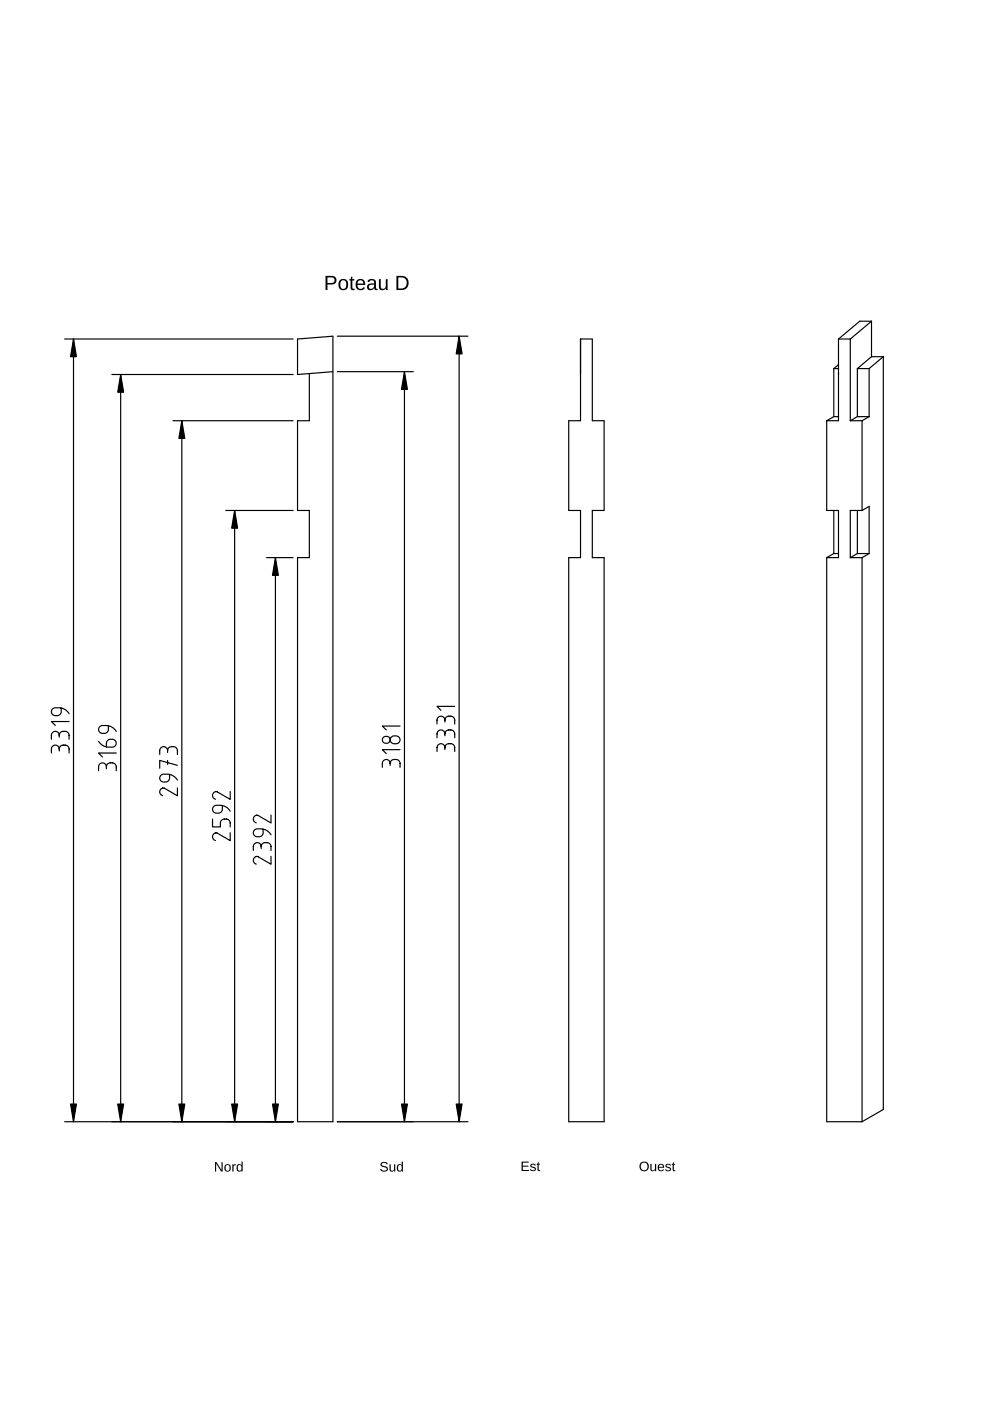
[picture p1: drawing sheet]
<svg xmlns="http://www.w3.org/2000/svg" width="210mm" height="297mm" viewBox="0 0 210 297" stroke-linecap="round" stroke-linejoin="round" font-family="sans-serif">
<g fill="none" stroke="#000" stroke-width=".25">
<path d="M13.7 71.9h48.4M15.6 71.9v165.9M23.7 79.4h38.4M25.6 79.4v158.4M70.6 78.8l-7.5 .6v-7.5l7.5-.6v166.5h-7.5v-119.6h2.5v-10h-2.5v-19h2.5v-10M71.5 71.3h27.7M71.5 78.8h16.1M85.8 78.8v159M97.3 71.3v166.5M123.1 71.9h2.5v17.3h2.5v19h-2.5v10h2.5v119.6h-7.5v-119.6h2.5v-10h-2.5v-19h2.5zM176.8 78.1h1M176.8 78.1v10.2"/>
<path d="M177.8 71.9h2.5M177.8 71.9v17.3h-2.5M177.8 77.3l-1 .8M180.3 71.9v17.3M181.8 78.1v10.2M181.8 78.1h2.5M184.3 78.1v10.2M184.8 68.1h-2.5l-4.5 3.8M184.8 75.6h2.5M184.8 68.1l-4.5 3.8M184.8 68.1v7.5M184.8 75.6l-3 2.5"/>
<path d="M187.3 75.6v159.6l-4.5 2.6M187.3 75.6l-3 2.5M36.7 89.2h25.4M38.6 89.2v148.6M175.3 89.2v19h2.5v10h-2.5M176.8 88.3h1M176.8 88.3l-1.5 .9M180.3 89.2h2.5M181.8 88.3h2.5M181.8 88.3l-1.5 .9M182.8 89.2v19M184.3 88.3l-1.5 .9"/>
<path d="M47.9 108.2h14.2M49.7 108.2v129.6M56.5 118.2h5.6M58.4 118.2v119.6M175.3 118.2v119.6h7.5M176.8 117.4h1M176.8 108.2v9.2M176.8 117.4l-1.5 .8M180.3 118.2h2.5M181.8 117.4h2.5M181.8 108.2v9.2M181.8 117.4l-1.5 .8"/>
<path d="M182.8 108.2h-2.5v10M182.8 118.2v119.6M182.8 108.2l1.5-.8v10M184.3 117.4l-1.5 .8M12.6 158.8a.83 .83 0 0 0-.9-.8 .83 .83 0 0 0-.8 .8v.8M12.6 158.8a1.06 1.06 0 0 1 1-.8 1.06 1.06 0 0 1 1 .8v.8M12.6 155.9a.83 .83 0 0 0-.9-.8 .83 .83 0 0 0-.8 .8v.8M12.6 155.9a1.06 1.06 0 0 1 1-.9 1.06 1.06 0 0 1 1 .9v.8M12.6 155.9v.4M12.6 158.8v.4M13 150.1v.8a1.02 1.02 0 0 1-1.2 .8 1.02 1.02 0 0 1-.8-1.1l.1-.3a2.73 2.73 0 0 1 3.5 1M14.6 153h-3.7l.8 .8"/>
<path d="M20.9 157.2a2.69 2.69 0 0 0 3.5 1 .89 .89 0 0 0 .1-1.2 .89 .89 0 0 0-1.1-.3 .83 .83 0 0 0-.8 .9v.8M23 153.9v.8a1.02 1.02 0 0 1-1.2 .8 1.02 1.02 0 0 1-.8-1.2l.1-.2a2.73 2.73 0 0 1 3.5 1M24.6 159.7h-3.7l.8 .8M35.5 159.1a.83 .83 0 0 0-.8-.8 .83 .83 0 0 0-.8 .8v.9M35.5 159.1a1.06 1.06 0 0 1 1.1-.8 1.06 1.06 0 0 1 1 .8v.9M35.5 159.1v.5M81.3 156.3a.82 .82 0 0 1 1.2 0 .82 .82 0 0 1 0 1.2 .82 .82 0 0 1-1.2-.1 .73 .73 0 0 1 0-1.1zM83 156.3a.99 .99 0 0 1 1.3-.2 .99 .99 0 0 1 .3 1.3 .99 .99 0 0 1-1.4 .2 .99 .99 0 0 1-.2-1.3zM84.8 158.9h-3.7l.8 .9M84.8 153.9h-3.7l.8 .9M94.3 158.5a.83 .83 0 0 0-.8-.8 .83 .83 0 0 0-.8 .8v.8M94.3 158.5a1.06 1.06 0 0 1 1.1-.8 1.06 1.06 0 0 1 1 .8v.8"/>
<path d="M94.3 155.6a.83 .83 0 0 0-.8-.8 .83 .83 0 0 0-.8 .8v.8M94.3 155.6a1.06 1.06 0 0 1 1.1-.9 1.06 1.06 0 0 1 1 .9v.8M94.3 152.7a.83 .83 0 0 0-.8-.9 .83 .83 0 0 0-.8 .9v.8M94.3 152.7a1.06 1.06 0 0 1 1.1-.9 1.06 1.06 0 0 1 1 .9v.8M94.3 152.7v.4M94.3 155.6v.4M94.3 158.5v.4M96.4 149.8h-3.7l.8 .8M22.6 162.6a.83 .83 0 0 0-.9-.9 .83 .83 0 0 0-.8 .9v.8M22.6 162.6a1.06 1.06 0 0 1 1-.9 1.06 1.06 0 0 1 1 .9v.8M22.6 162.6v.4M35.5 161.2v.9"/>
<path d="M35.9 164.2v.8a1.02 1.02 0 0 1-1.1 .8 1.02 1.02 0 0 1-.9-1.1l.2-.3a2.73 2.73 0 0 1 3.5 1M37.6 167.1v1.6l-2.8-1.6a.81 .81 0 0 0-1 .6 .81 .81 0 0 0 .7 1M37.6 162.3l-3.7-1.1v1.7M45.1 173.7v1.6h1.6v-.8a1.06 1.06 0 0 1 1.1-.9 1.06 1.06 0 0 1 1 .9v.8M47.1 170.8v.8a1.02 1.02 0 0 1-1.1 .8 1.02 1.02 0 0 1-.9-1.2l.2-.2a2.73 2.73 0 0 1 3.5 1M48.8 176.6v1.6l-2.8-1.6a.81 .81 0 0 0-1 .6 .81 .81 0 0 0 .7 1M48.8 167.8v1.7l-2.8-1.6a.81 .81 0 0 0-1 .6 .81 .81 0 0 0 .7 1M55.4 179.5a.83 .83 0 0 0-.9-.8 .83 .83 0 0 0-.8 .8v.8M55.4 179.5a1.06 1.06 0 0 1 1-.9 1.06 1.06 0 0 1 1.1 .9v.8M55.4 179.5v.4M55.8 175.8v.8a1.02 1.02 0 0 1-1.2 .8 1.02 1.02 0 0 1-.8-1.2l.2-.2a2.73 2.73 0 0 1 3.5 1M57.5 172.8v1.7l-2.8-1.6a.81 .81 0 0 0-1 .6 .81 .81 0 0 0 .6 1"/>
<path d="M82.7 161.9a.83 .83 0 0 0-.8-.9 .83 .83 0 0 0-.8 .9v.8M82.7 161.9a1.06 1.06 0 0 1 1.1-.9 1.06 1.06 0 0 1 1 .9v.8M82.7 161.9v.4M57.5 181.6v1.6l-2.8-1.6a.81 .81 0 0 0-1 .6 .81 .81 0 0 0 .6 1M13.7 237.8h48.4M71.5 237.8h27.7"/>
</g>
<g fill="#000">
<path d="M69 58.5h1.3a.92 .92 0 0 1 1 .9 .92 .92 0 0 1-1 .9h-.9v1.2h-.4zM69.4 58.8v1.2h.9a.6 .6 0 0 0 .6-.6 .6 .6 0 0 0-.7-.6zM72.1 59.3a1.11 1.11 0 0 1 1.4 .1 1.11 1.11 0 0 1 .3 1.3 1.03 1.03 0 0 1-1.2 .8 1.03 1.03 0 0 1-.8-1.2v-.4zM72.3 59.6l-.1 .5a.75 .75 0 0 0 .1 .9 .75 .75 0 0 0 .8 .2l.3-.7a.72 .72 0 0 0-.1-.9 .72 .72 0 0 0-.9-.1zM74.5 58.7h.2v.5h.4v.3h-.4v1.4l.1 .3h.4v.3h-.7l-.1-.2-.1-1.8h-.2v-.3h.2zM75.7 59.4a1.05 1.05 0 0 1 1.2-.1 1.05 1.05 0 0 1 .5 1.1h-1.6a.67 .67 0 0 0 .4 .8 .67 .67 0 0 0 .8-.3l.4 .1a1.11 1.11 0 0 1-1.5 .4 1.11 1.11 0 0 1-.5-1.5zM76 59.6l-.2 .5h1.2a.63 .63 0 0 0-.3-.6 .63 .63 0 0 0-.7 .1zM78.1 59.4a.99 .99 0 0 1 1.6 .5v1.2l.4 .1a.34 .34 0 0 1-.3 .3 .34 .34 0 0 1-.4-.1l-.1-.4a.77 .77 0 0 1-.9 .6 .77 .77 0 0 1-.5-1 .77 .77 0 0 1 .9-.5h.5a.52 .52 0 0 0-.3-.7 .52 .52 0 0 0-.7 .4h-.4zM78.3 60.5a.5 .5 0 0 0 .2 .8 .5 .5 0 0 0 .7-.4l.1-.5zM80.3 59.2h.4v1.4a.55 .55 0 0 0 .6 .6 .55 .55 0 0 0 .5-.7v-1.3h.4v2.3h-.4v-.4a.78 .78 0 0 1-.9 .4 .78 .78 0 0 1-.6-.8zM84 58.5h1a1.5 1.5 0 0 1 1.6 1.4 1.5 1.5 0 0 1-1.4 1.6h-1.2zM84.5 58.8v2.4h.6a1.18 1.18 0 0 0 1.1-1.3 1.18 1.18 0 0 0-1.2-1.1z"/>
<path d="M45.6 246.4h.3l1.1 1.7v-1.7h.2v2h-.3l-1.1-1.7v1.7h-.2zM47.7 247a.75 .75 0 0 1 1 .1 .75 .75 0 0 1 0 1 .75 .75 0 0 1-1 .1l-.1-.6zM47.9 247.1l-.1 .4a.49 .49 0 0 0 .5 .7 .49 .49 0 0 0 .4-.7 .41 .41 0 0 0-.3-.5 .41 .41 0 0 0-.5 .1zM49.3 246.8h.2v.4l.2-.3 .3-.1v.3l-.4 .2-.1 1.1h-.2zM50.3 247l.4-.2 .5 .3v-.8h.3v2.1h-.3v-.3a.59 .59 0 0 1-.8 .3 .59 .59 0 0 1-.2-.8zM50.6 247.1l-.2 .5a.43 .43 0 0 0 .4 .6 .43 .43 0 0 0 .4-.6 .43 .43 0 0 0-.1-.5 .43 .43 0 0 0-.5 0z"/>
<path d="M80.8 246.6l.5-.2a.74 .74 0 0 1 .9 .4l-.3 .1a.49 .49 0 0 0-.5-.4 .49 .49 0 0 0-.4 .5l.1 .1a1.04 1.04 0 0 1 1.1 .9 .95 .95 0 0 1-1.6-.1h.2a.57 .57 0 0 0 .7 .3 .57 .57 0 0 0 .4-.5l-.1-.1a1.01 1.01 0 0 1-1.1-.8zM82.6 246.8h.2v1a.37 .37 0 0 0 .4 .4 .37 .37 0 0 0 .4-.5v-.9h.2v1.6h-.2v-.3a.52 .52 0 0 1-.6 .3 .52 .52 0 0 1-.4-.5zM84.3 247l.4-.2 .5 .3v-.8h.2v2.1h-.2v-.3a.59 .59 0 0 1-.8 .3 .59 .59 0 0 1-.3-.8zM84.5 247.1l-.1 .5a.43 .43 0 0 0 .4 .6 .43 .43 0 0 0 .4-.6 .43 .43 0 0 0-.2-.5 .43 .43 0 0 0-.5 0z"/>
<path d="M110.6 246.3h1.5v.2h-1.2v.6h1.1v.3h-1.1v.7h1.3v.2h-1.6zM112.6 246.8l.6-.1 .4 .4h-.2a.29 .29 0 0 0-.5-.2 .29 .29 0 0 0 0 .4 .52 .52 0 0 1 .6 .3 .52 .52 0 0 1-.2 .7h-.6l-.3-.4h.2l.2 .2a.32 .32 0 0 0 .6-.2 .32 .32 0 0 0-.5-.3h-.1a.42 .42 0 0 1-.3-.3 .42 .42 0 0 1 .1-.5zM114 246.4h.2v.3h.3v.2h-.3v1l.1 .2h.2v.2l-.5-.2v-1.2h-.2v-.2h.2z"/>
<path d="M135.5 247.3a1.05 1.05 0 0 1 2.1 0 1.05 1.05 0 0 1-2.1 0zM136 246.7a.77 .77 0 0 0 .1 1.3 .77 .77 0 0 0 1.2-.5 .74 .74 0 0 0-.3-.9 .74 .74 0 0 0-1 .1zM137.9 246.8h.3v.9a.37 .37 0 0 0 .4 .4 .37 .37 0 0 0 .3-.4v-.9h.2v1.5h-.2v-.3a.52 .52 0 0 1-.6 .3 .52 .52 0 0 1-.4-.5zM139.6 246.9a.7 .7 0 0 1 .9-.1 .7 .7 0 0 1 .3 .8h-1.1a.45 .45 0 0 0 .3 .5 .45 .45 0 0 0 .5-.2l.3 .1a.77 .77 0 0 1-1.2 .2 .77 .77 0 0 1 0-1.2zM139.9 247l-.2 .4h.8a.42 .42 0 0 0-.2-.4 .42 .42 0 0 0-.4 0zM141.2 246.9l.7-.1 .4 .3h-.3a.29 .29 0 0 0-.4-.2 .29 .29 0 0 0-.1 .5 .52 .52 0 0 1 .7 .2 .52 .52 0 0 1-.3 .7h-.6l-.3-.4h.2l.3 .2a.32 .32 0 0 0 .5-.1 .32 .32 0 0 0-.4-.4h-.1a.42 .42 0 0 1-.4-.3 .42 .42 0 0 1 .1-.4zM142.7 246.4h.2v.4h.3v.2h-.3v.9l.1 .2h.2v.2l-.6-.1v-1.2h-.2v-.2h.2z"/>
</g>
<g fill="#000">
<path d="M15.6 71.9l.6 3.7h-1.2zM25.6 79.4l.6 3.8h-1.2zM85.8 78.8l.6 3.8h-1.3zM97.3 71.3l.7 3.7h-1.3zM38.6 89.2l.6 3.8h-1.3zM49.7 108.2l.7 3.8h-1.3zM58.4 118.2l.6 3.8h-1.2zM15 234.1h1.2l-.6 3.7zM25 234.1h1.2l-.6 3.7zM37.9 234.1h1.3l-.6 3.7zM49.1 234.1h1.3l-.7 3.7zM57.8 234.1h1.2l-.6 3.7z"/>
<path d="M85.1 234.1h1.3l-.6 3.7zM96.7 234.1h1.3l-.7 3.7z"/>
</g>
<g fill="#000" stroke="#000" stroke-width=".25">
<path d="M15.6 71.9l.6 3.7h-1.2zM25.6 79.4l.6 3.8h-1.2zM85.8 78.8l.6 3.8h-1.3zM97.3 71.3l.7 3.7h-1.3zM38.6 89.2l.6 3.8h-1.3zM49.7 108.2l.7 3.8h-1.3zM58.4 118.2l.6 3.8h-1.2zM15 234.1h1.2l-.6 3.7zM25 234.1h1.2l-.6 3.7zM37.9 234.1h1.3l-.6 3.7zM49.1 234.1h1.3l-.7 3.7zM57.8 234.1h1.2l-.6 3.7z"/>
<path d="M85.1 234.1h1.3l-.6 3.7zM96.7 234.1h1.3l-.7 3.7z"/>
</g>
</svg>
